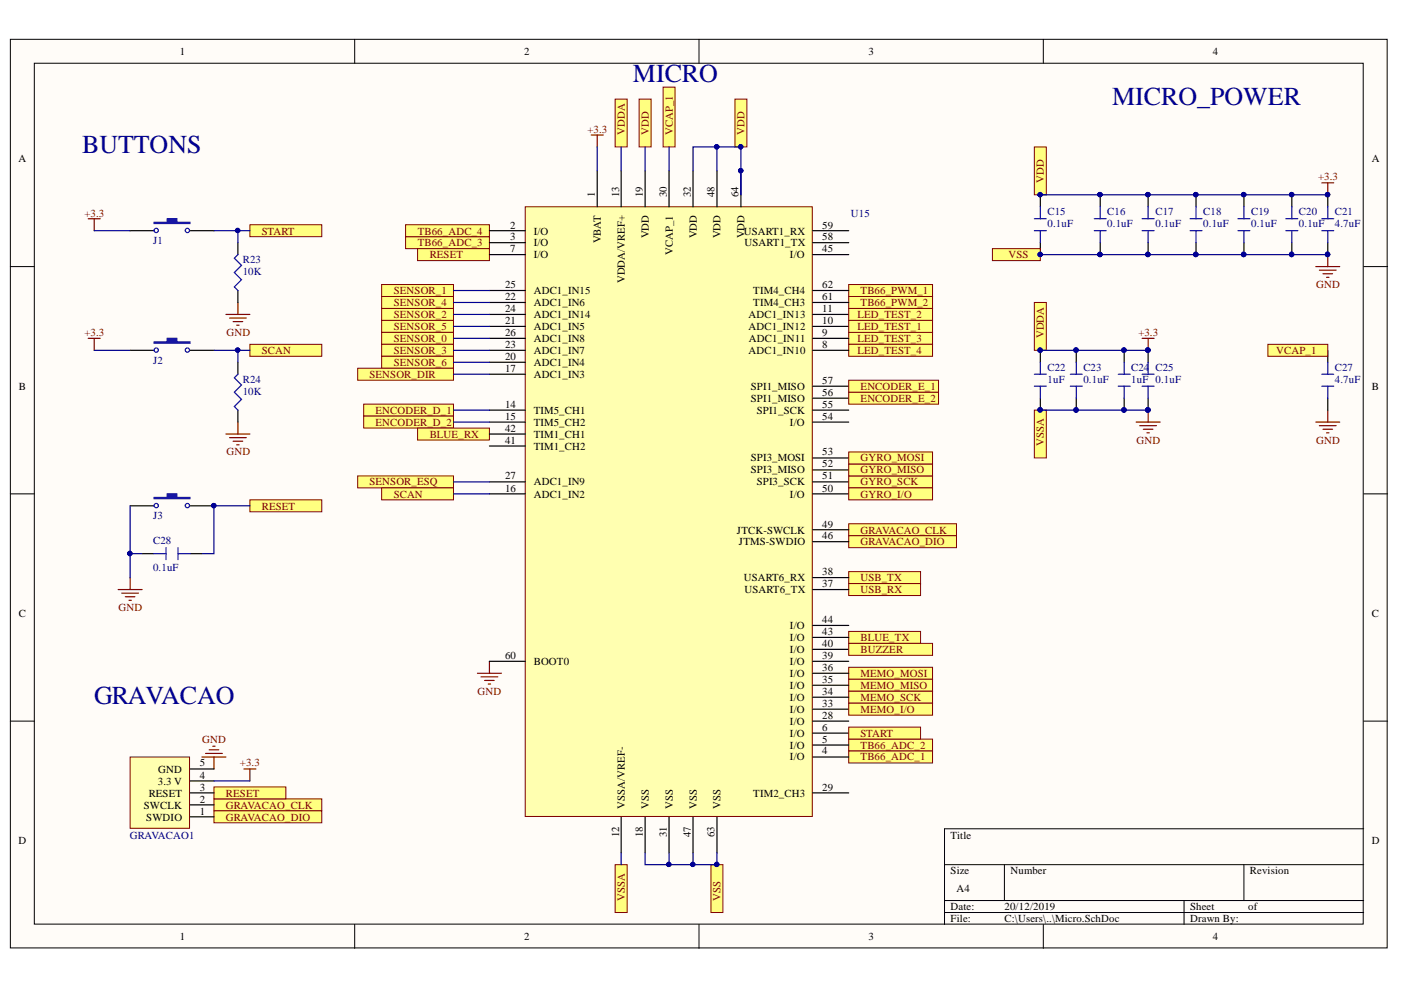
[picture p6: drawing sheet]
<svg xmlns="http://www.w3.org/2000/svg" width="297mm" height="210mm" viewBox="0 0 297 210" stroke-linecap="round" stroke-linejoin="round" font-family="sans-serif">
<defs><g id="words">
<g font-size="5.5" fill="#000080">
<text x="134.2" y="17.3">MICRO</text>
<text x="235.8" y="22.4">MICRO_POWER</text>
<text x="17.4" y="32.5">BUTTONS</text>
<text x="19.9" y="149.2">GRAVACAO</text>
</g>
<g font-size="2.3">
<text x="38.1" y="11.6">1</text>
<text x="111.1" y="11.6">2</text>
<text x="184.1" y="11.6">3</text>
<text x="257.2" y="11.6">4</text>
<text x="3.9" y="34.4">A</text>
<text x="290.9" y="34.4">A</text>
<text x="126.1" y="41.8" transform="rotate(-90 126.1 41.8)">1</text>
<text x="131.2" y="41.8" transform="rotate(-90 131.2 41.8)">13</text>
<text x="136.3" y="41.8" transform="rotate(-90 136.3 41.8)">19</text>
<text x="141.4" y="41.8" transform="rotate(-90 141.4 41.8)">30</text>
<text x="146.5" y="41.8" transform="rotate(-90 146.5 41.8)">32</text>
<text x="151.5" y="41.8" transform="rotate(-90 151.5 41.8)">48</text>
<text x="156.6" y="41.8" transform="rotate(-90 156.6 41.8)">64</text>
<text x="108.2" y="48.5">2</text>
<text x="108.2" y="53.5">7</text>
<text x="108.2" y="51">3</text>
<text x="113.2" y="49.7">I/O</text>
<text x="113.2" y="52.3">I/O</text>
<text x="127.4" y="51.6" transform="rotate(-90 127.4 51.6)">VBAT</text>
<text x="137.6" y="50.6" transform="rotate(-90 137.6 50.6)">VDD</text>
<text x="147.7" y="50.6" transform="rotate(-90 147.7 50.6)">VDD</text>
<text x="152.8" y="50.6" transform="rotate(-90 152.8 50.6)">VDD</text>
<text x="157.7" y="49.7">USART1_RX</text>
<text x="157.9" y="50.6" transform="rotate(-90 157.9 50.6)">VDD</text>
<text x="157.9" y="52.3">USART1_TX</text>
<text x="174.3" y="53.5">45</text>
<text x="174.3" y="51">58</text>
<text x="174.3" y="48.5">59</text>
<text x="113.2" y="54.8">I/O</text>
<text x="142.6" y="54" transform="rotate(-90 142.6 54)">VCAP_1</text>
<text x="167.5" y="54.8">I/O</text>
<text x="107.1" y="61.1">25</text>
<text x="107.1" y="63.6">22</text>
<text x="113.2" y="62.4">ADC1_IN15</text>
<text x="113.2" y="64.9">ADC1_IN6</text>
<text x="132.5" y="60" transform="rotate(-90 132.5 60)">VDDA/VREF+</text>
<text x="159.7" y="62.4">TIM4_CH4</text>
<text x="159.7" y="64.9">TIM4_CH3</text>
<text x="174.3" y="61.1">62</text>
<text x="174.3" y="63.6">61</text>
<text x="107.1" y="66.2">24</text>
<text x="107.1" y="68.7">21</text>
<text x="107.1" y="71.2">26</text>
<text x="113.2" y="67.4">ADC1_IN14</text>
<text x="113.2" y="70">ADC1_IN5</text>
<text x="158.7" y="70">ADC1_IN12</text>
<text x="158.7" y="67.4">ADC1_IN13</text>
<text x="174.3" y="71.2">9</text>
<text x="174.3" y="68.7">10</text>
<text x="174.3" y="66.2">11</text>
<text x="107.1" y="73.8">23</text>
<text x="107.1" y="76.3">20</text>
<text x="113.2" y="72.5">ADC1_IN8</text>
<text x="113.2" y="75">ADC1_IN7</text>
<text x="113.2" y="77.6">ADC1_IN4</text>
<text x="158.7" y="75">ADC1_IN10</text>
<text x="158.8" y="72.5">ADC1_IN11</text>
<text x="174.3" y="73.8">8</text>
<text x="4" y="82.6">B</text>
<text x="107.1" y="78.8">17</text>
<text x="113.2" y="80.1">ADC1_IN3</text>
<text x="159.2" y="82.6">SPI1_MISO</text>
<text x="174.3" y="83.9">56</text>
<text x="174.3" y="81.4">57</text>
<text x="290.9" y="82.6">B</text>
<text x="107.1" y="86.4">14</text>
<text x="107.1" y="89">15</text>
<text x="113.2" y="87.7">TIM5_CH1</text>
<text x="159.2" y="85.2">SPI1_MISO</text>
<text x="160.5" y="87.7">SPI1_SCK</text>
<text x="174.3" y="89">54</text>
<text x="174.3" y="86.4">55</text>
<text x="107.1" y="94">41</text>
<text x="107.1" y="91.5">42</text>
<text x="113.2" y="90.2">TIM5_CH2</text>
<text x="113.2" y="95.3">TIM1_CH2</text>
<text x="113.2" y="92.8">TIM1_CH1</text>
<text x="167.5" y="90.2">I/O</text>
<text x="107.1" y="101.6">27</text>
<text x="159.2" y="100.4">SPI3_MISO</text>
<text x="159.2" y="97.8">SPI3_MOSI</text>
<text x="174.3" y="101.6">51</text>
<text x="174.3" y="99.1">52</text>
<text x="174.3" y="96.6">53</text>
<text x="107.1" y="104.3">16</text>
<text x="113.2" y="102.9">ADC1_IN9</text>
<text x="113.2" y="105.5">ADC1_IN2</text>
<text x="160.5" y="102.9">SPI3_SCK</text>
<text x="167.5" y="105.5">I/O</text>
<text x="174.3" y="104.3">50</text>
<text x="156.3" y="113.1">JTCK-SWCLK</text>
<text x="174.3" y="111.9">49</text>
<text x="156.7" y="115.7">JTMS-SWDIO</text>
<text x="174.3" y="114.4">46</text>
<text x="157.7" y="123.2">USART6_RX</text>
<text x="157.9" y="125.8">USART6_TX</text>
<text x="174.3" y="124.5">37</text>
<text x="174.3" y="122">38</text>
<text x="4" y="130.8">C</text>
<text x="290.9" y="130.8">C</text>
<text x="167.5" y="135.9">I/O</text>
<text x="167.5" y="133.4">I/O</text>
<text x="174.3" y="137.2">40</text>
<text x="174.3" y="134.6">43</text>
<text x="174.3" y="132.1">44</text>
<text x="107.1" y="139.7">60</text>
<text x="113.2" y="141">BOOT0</text>
<text x="167.5" y="143.5">I/O</text>
<text x="167.5" y="141">I/O</text>
<text x="167.5" y="138.4">I/O</text>
<text x="174.3" y="142.2">36</text>
<text x="174.3" y="139.7">39</text>
<text x="167.5" y="148.6">I/O</text>
<text x="167.5" y="146">I/O</text>
<text x="174.3" y="149.8">33</text>
<text x="174.3" y="147.3">34</text>
<text x="174.3" y="144.8">35</text>
<text x="167.5" y="153.6">I/O</text>
<text x="167.5" y="151.1">I/O</text>
<text x="174.3" y="154.9">6</text>
<text x="174.3" y="152.4">28</text>
<text x="167.5" y="161.2">I/O</text>
<text x="167.5" y="158.7">I/O</text>
<text x="167.5" y="156.2">I/O</text>
<text x="174.3" y="160">4</text>
<text x="174.3" y="157.4">5</text>
<text x="33.5" y="166.4">3.3 V</text>
<text x="33.5" y="163.9">GND</text>
<text x="42.3" y="167.7">3</text>
<text x="42.3" y="165.1">4</text>
<text x="42.3" y="162.5">5</text>
<text x="174.3" y="167.7">29</text>
<text x="30.5" y="171.5">SWCLK</text>
<text x="31" y="174">SWDIO</text>
<text x="31.5" y="168.9">RESET</text>
<text x="42.3" y="172.7">1</text>
<text x="42.3" y="170.2">2</text>
<text x="132.5" y="171.5" transform="rotate(-90 132.5 171.5)">VSSA/VREF-</text>
<text x="137.6" y="171.5" transform="rotate(-90 137.6 171.5)">VSS</text>
<text x="142.6" y="171.5" transform="rotate(-90 142.6 171.5)">VSS</text>
<text x="147.7" y="171.5" transform="rotate(-90 147.7 171.5)">VSS</text>
<text x="152.8" y="171.5" transform="rotate(-90 152.8 171.5)">VSS</text>
<text x="159.7" y="168.9">TIM2_CH3</text>
<text x="3.9" y="179">D</text>
<text x="131.2" y="177.5" transform="rotate(-90 131.2 177.5)">12</text>
<text x="136.3" y="177.5" transform="rotate(-90 136.3 177.5)">18</text>
<text x="141.4" y="177.5" transform="rotate(-90 141.4 177.5)">31</text>
<text x="146.5" y="177.5" transform="rotate(-90 146.5 177.5)">47</text>
<text x="151.5" y="177.5" transform="rotate(-90 151.5 177.5)">63</text>
<text x="201.6" y="177.8">Title</text>
<text x="290.9" y="179">D</text>
<text x="201.6" y="185.4">Size</text>
<text x="214.2" y="185.4">Number</text>
<text x="265" y="185.4">Revision</text>
<text x="202.8" y="189.2">A4</text>
<text x="201.6" y="193">Date:</text>
<text x="201.6" y="195.5">File:</text>
<text x="213" y="193">20/12/2019</text>
<text x="213" y="195.5">C:\Users\..\Micro.SchDoc</text>
<text x="252.3" y="193">Sheet</text>
<text x="252.3" y="195.5">Drawn By:</text>
<text x="264.6" y="193">of</text>
<text x="38.1" y="199.3">1</text>
<text x="111.1" y="199.3">2</text>
<text x="184.1" y="199.3">3</text>
<text x="257.2" y="199.3">4</text>
</g>
<g font-size="2.3" fill="#800000">
<text x="124.6" y="28.1">+3.3</text>
<text x="132.5" y="28.6" transform="rotate(-90 132.5 28.6)">VDDA</text>
<text x="137.6" y="28.6" transform="rotate(-90 137.6 28.6)">VDD</text>
<text x="142.6" y="28.6" transform="rotate(-90 142.6 28.6)">VCAP_1</text>
<text x="157.9" y="28.6" transform="rotate(-90 157.9 28.6)">VDD</text>
<text x="221.3" y="38.7" transform="rotate(-90 221.3 38.7)">VDD</text>
<text x="279.5" y="38.2">+3.3</text>
<text x="17.9" y="45.9">+3.3</text>
<text x="55.5" y="49.7">START</text>
<text x="88.6" y="52.3">TB66_ADC_3</text>
<text x="88.6" y="49.7">TB66_ADC_4</text>
<text x="91.1" y="54.8">RESET</text>
<text x="213.8" y="54.8">VSS</text>
<text x="83.5" y="62.4">SENSOR_1</text>
<text x="83.5" y="64.9">SENSOR_4</text>
<text x="182.5" y="64.9">TB66_PWM_2</text>
<text x="182.5" y="62.4">TB66_PWM_1</text>
<text x="279" y="61.1">GND</text>
<text x="17.9" y="71.2">+3.3</text>
<text x="48" y="71.2">GND</text>
<text x="83.5" y="67.4">SENSOR_2</text>
<text x="83.5" y="70">SENSOR_5</text>
<text x="181.8" y="67.4">LED_TEST_2</text>
<text x="181.8" y="70">LED_TEST_1</text>
<text x="221.3" y="71.8" transform="rotate(-90 221.3 71.8)">VDDA</text>
<text x="241.4" y="71.2">+3.3</text>
<text x="55.5" y="75">SCAN</text>
<text x="83.5" y="72.5">SENSOR_0</text>
<text x="83.5" y="75">SENSOR_3</text>
<text x="83.5" y="77.6">SENSOR_6</text>
<text x="181.8" y="72.5">LED_TEST_3</text>
<text x="181.8" y="75">LED_TEST_4</text>
<text x="270.6" y="75">VCAP_1</text>
<text x="78.3" y="80.1">SENSOR_DIR</text>
<text x="182.5" y="82.6">ENCODER_E_1</text>
<text x="79.6" y="87.7">ENCODER_D_1</text>
<text x="182.5" y="85.2">ENCODER_E_2</text>
<text x="79.6" y="90.2">ENCODER_D_2</text>
<text x="91.1" y="92.8">BLUE_RX</text>
<text x="221.3" y="94.5" transform="rotate(-90 221.3 94.5)">VSSA</text>
<text x="240.9" y="94">GND</text>
<text x="279" y="94">GND</text>
<text x="48" y="96.6">GND</text>
<text x="182.5" y="100.4">GYRO_MISO</text>
<text x="182.5" y="97.8">GYRO_MOSI</text>
<text x="78.3" y="102.9">SENSOR_ESQ</text>
<text x="83.5" y="105.5">SCAN</text>
<text x="182.5" y="102.9">GYRO_SCK</text>
<text x="182.5" y="105.5">GYRO_I/O</text>
<text x="55.5" y="108.1">RESET</text>
<text x="182.5" y="113.1">GRAVACAO_CLK</text>
<text x="182.5" y="115.7">GRAVACAO_DIO</text>
<text x="182.5" y="123.2">USB_TX</text>
<text x="182.5" y="125.8">USB_RX</text>
<text x="25.1" y="129.6">GND</text>
<text x="182.5" y="135.9">BLUE_TX</text>
<text x="182.5" y="143.5">MEMO_MOSI</text>
<text x="182.5" y="138.4">BUZZER</text>
<text x="101.2" y="147.3">GND</text>
<text x="182.5" y="146">MEMO_MISO</text>
<text x="182.5" y="148.6">MEMO_SCK</text>
<text x="182.5" y="151.1">MEMO_I/O</text>
<text x="42.8" y="157.4">GND</text>
<text x="182.5" y="158.7">TB66_ADC_2</text>
<text x="182.5" y="161.2">TB66_ADC_1</text>
<text x="182.5" y="156.2">START</text>
<text x="50.9" y="162.5">+3.3</text>
<text x="47.9" y="171.5">GRAVACAO_CLK</text>
<text x="47.9" y="174">GRAVACAO_DIO</text>
<text x="47.9" y="168.9">RESET</text>
<text x="132.5" y="191" transform="rotate(-90 132.5 191)">VSSA</text>
<text x="152.8" y="191" transform="rotate(-90 152.8 191)">VSS</text>
</g>
<g font-size="2.3" fill="#000080">
<text x="180.4" y="45.9">U15</text>
<text x="222.1" y="45.7">C15</text>
<text x="234.8" y="45.7">C16</text>
<text x="245" y="45.7">C17</text>
<text x="255.1" y="45.7">C18</text>
<text x="265.3" y="45.7">C19</text>
<text x="275.4" y="45.7">C20</text>
<text x="283" y="45.7">C21</text>
<text x="32.5" y="51.7">J1</text>
<text x="222.1" y="48.2">0.1uF</text>
<text x="234.8" y="48.2">0.1uF</text>
<text x="245" y="48.2">0.1uF</text>
<text x="255.1" y="48.2">0.1uF</text>
<text x="265.3" y="48.2">0.1uF</text>
<text x="275.4" y="48.2">0.1uF</text>
<text x="283" y="48.2">4.7uF</text>
<text x="51.5" y="55.8">R23</text>
<text x="51.5" y="58.3">10K</text>
<text x="32.5" y="77.1">J2</text>
<text x="51.5" y="81.1">R24</text>
<text x="51.5" y="83.7">10K</text>
<text x="222.1" y="78.6">C22</text>
<text x="222.1" y="81.1">1uF</text>
<text x="229.7" y="78.6">C23</text>
<text x="229.7" y="81.1">0.1uF</text>
<text x="239.8" y="78.6">C24</text>
<text x="239.8" y="81.1">1uF 0.1uF</text>
<text x="245" y="78.6">C25</text>
<text x="283" y="78.6">C27</text>
<text x="283" y="81.1">4.7uF</text>
<text x="32.5" y="110.1">J3</text>
<text x="32.5" y="115.4">C28</text>
<text x="32.5" y="121">0.1uF</text>
<text x="27.5" y="177.8">GRAVACAO1</text>
</g>
</g></defs>
<g fill="#fffcf8" stroke="#000" stroke-width=".21">
<path d="M2.2 8.3h291.9v192.7h-291.9z"/>
<path d="M7.3 13.4h281.7v182.5h-281.7z"/>
</g>
<g fill="none" stroke="#000" stroke-width=".21">
<path d="M75.2 8.3v5.1M148.2 8.3v5.1M221.2 8.3v5.1M2.2 56.5h5.1M289.1 56.5h5.1M2.2 104.7h5.1M289.1 104.7h5.1M2.2 152.9h5.1M289.1 152.9h5.1M289.1 175.7h-88.8v20.3M75.2 196v5.1M148.2 196v5.1"/>
<path d="M200.3 183.3h88.8M200.3 190.9h88.8M200.3 193.5h88.8M213 183.3v7.6M221.2 196v5.1M251 190.9v5.1M263.7 183.3v7.6"/>
</g>
<g fill="#ffff80" stroke="#800000" stroke-width=".21">
<path d="M80.9 60.3h15.2v2.6h-15.2z" fill-rule="evenodd"/>
<path d="M80.9 62.9h15.2v2.5h-15.2z" fill-rule="evenodd"/>
<path d="M80.9 65.4h15.2v2.5h-15.2z" fill-rule="evenodd"/>
<path d="M80.9 67.9h15.2v2.6h-15.2z" fill-rule="evenodd"/>
<path d="M80.9 70.5h15.2v2.5h-15.2z" fill-rule="evenodd"/>
<path d="M80.9 73h15.2v2.5h-15.2z" fill-rule="evenodd"/>
<path d="M179.9 70.5h17.8v2.5h-17.8z" fill-rule="evenodd"/>
<path d="M179.9 73h17.8v2.5h-17.8z" fill-rule="evenodd"/>
</g>
<g fill="none" stroke="#800000" stroke-width=".25">
<path d="M280.2 38.8h2.6M281.5 38.8v2.5M279 56.5h5.1M279.7 57.3h3.6M280.5 58h2M281.3 58.8h.5M281.5 54v2.5M242.2 71.7h2.5M243.4 71.7v2.6M240.9 89.5h5.1M241.6 90.3h3.6M242.4 91h2"/>
<path d="M243.2 91.8h.5M243.4 87v2.5M279 89.5h5.1M279.7 90.3h3.6M280.5 91h2M281.3 91.8h.5M281.5 87v2.5"/>
</g>
<g fill="#000080" stroke="#000080" stroke-width=".21">
<circle cx="281.5" cy="41.3" r=".46"/>
<circle cx="243.4" cy="74.2" r=".46"/>
<circle cx="243.4" cy="86.9" r=".47"/>
<circle cx="281.5" cy="53.9" r=".46"/>
</g>
<g fill="#ffff80" stroke="#800000" stroke-width=".21">
<path d="M179.9 156.7h17.8v2.5h-17.8z" fill-rule="evenodd"/>
<path d="M179.9 159.2h17.8v2.6h-17.8z" fill-rule="evenodd"/>
<path d="M86 50.2h17.8v2.5h-17.8z" fill-rule="evenodd"/>
<path d="M86 47.6h17.8v2.6h-17.8z" fill-rule="evenodd"/>
<path d="M179.9 62.9h17.8v2.5h-17.8z" fill-rule="evenodd"/>
<path d="M179.9 60.3h17.8v2.6h-17.8z" fill-rule="evenodd"/>
<path d="M77.1 85.7h19v2.5h-19z" fill-rule="evenodd"/>
<path d="M77.1 88.2h19v2.6h-19z" fill-rule="evenodd"/>
<path d="M179.9 121.2h15.3v2.5h-15.3z" fill-rule="evenodd"/>
<path d="M179.9 123.7h15.3v2.6h-15.3z" fill-rule="evenodd"/>
<path d="M88.5 90.8h15.3v2.5h-15.3z" fill-rule="evenodd"/>
<path d="M179.9 133.9h15.3v2.5h-15.3z" fill-rule="evenodd"/>
<path d="M179.9 111h22.9v2.6h-22.9z" fill-rule="evenodd"/>
<path d="M179.9 113.6h22.9v2.5h-22.9z" fill-rule="evenodd"/>
<path d="M179.9 141.5h17.8v2.5h-17.8z" fill-rule="evenodd"/>
<path d="M179.9 144h17.8v2.6h-17.8z" fill-rule="evenodd"/>
<path d="M179.9 146.6h17.8v2.5h-17.8z" fill-rule="evenodd"/>
<path d="M53 47.6h15.2v2.6h-15.2z" fill-rule="evenodd"/>
<path d="M53 73h15.2v2.5h-15.2z" fill-rule="evenodd"/>
<path d="M53 106h15.2v2.5h-15.2z" fill-rule="evenodd"/>
<path d="M88.5 52.7h15.3v2.6h-15.3z" fill-rule="evenodd"/>
</g>
<g fill="none" stroke="#800000" stroke-width=".25">
<path d="M25.1 125h5M25.8 125.8h3.6M26.6 126.5h2M27.3 127.3h.5M27.6 122.5v2.5M43.6 159.7h3.5M44.3 159h2.1M45.1 158.2h.5M101.2 142.8h5.1M102 143.5h3.5M102.8 144.3h2M103.5 145h.5"/>
<path d="M103.8 140.2v2.6M42.8 160.5h5.1M45.4 160.5v2.5M51.7 163h2.6M53 163v2.6"/>
</g>
<g fill="#ffff80" stroke="#800000" stroke-width=".21">
<path d="M45.4 169.4h22.8v2.5h-22.8z" fill-rule="evenodd"/>
<path d="M45.4 171.9h22.8v2.6h-22.8z" fill-rule="evenodd"/>
<path d="M45.4 166.8h15.2v2.6h-15.2z" fill-rule="evenodd"/>
</g>
<g fill="none" stroke="#800000" stroke-width=".25">
<path d="M18.7 46.4h2.5M20 46.4v2.5M18.7 71.7h2.5M20 71.7v2.6M47.9 66.7h5.1M48.7 67.4h3.5M49.4 68.2h2.1M50.2 68.9h.5M50.4 64.1v2.6M47.9 92h5.1M48.7 92.8h3.5M49.4 93.6h2.1"/>
<path d="M50.2 94.3h.5M50.4 89.5v2.5"/>
</g>
<path d="M111.4 43.8h60.8v129.3h-60.8z" fill="#ffffb0" stroke="#800000" stroke-width=".21"/>
<g fill="none" stroke="#000" stroke-width=".25">
<path d="M126.6 36.2v7.6M131.7 36.2v7.6M136.8 36.2v7.6M141.9 36.2v7.6M146.9 36.2v7.6M152 36.2v7.6M157.1 36.2v7.6M50.4 51.5v2.5M103.8 48.9h7.6M103.8 54h7.6M103.8 51.5h7.6M172.3 48.9h7.6"/>
<path d="M172.3 54h7.6M172.3 51.5h7.6M50.4 61.6v2.5M50.4 76.8v2.5M103.8 74.3h7.6M103.8 71.7h7.6M103.8 69.2h7.6M103.8 66.7h7.6M103.8 61.6h7.6M103.8 64.1h7.6M103.8 76.8h7.6M103.8 79.3h7.6"/>
<path d="M172.3 74.3h7.6M172.3 71.7h7.6M172.3 69.2h7.6M172.3 66.7h7.6M172.3 61.6h7.6M172.3 64.1h7.6M50.4 87v2.5M103.8 87h7.6M103.8 89.5h7.6M103.8 94.6h7.6M103.8 92h7.6M172.3 87h7.6"/>
<path d="M172.3 89.5h7.6M172.3 99.6h7.6M172.3 97.1h7.6M172.3 84.4h7.6M172.3 81.9h7.6M30.1 117.4h2.6M40.3 117.4h2.5M103.8 102.2h7.6M103.8 104.7h7.6M172.3 102.2h7.6M172.3 104.7h7.6M172.3 114.9h7.6"/>
<path d="M172.3 112.3h7.6M172.3 125h7.6M172.3 122.5h7.6M172.3 137.7h7.6M172.3 135.1h7.6M172.3 132.6h7.6M103.8 140.2h7.6M172.3 158h7.6M172.3 155.4h7.6M172.3 152.9h7.6M172.3 150.4h7.6M172.3 147.8h7.6"/>
<path d="M172.3 145.3h7.6M172.3 142.8h7.6M172.3 140.2h7.6M131.7 173.2v7.6M136.8 173.2v7.6M141.9 173.2v7.6M146.9 173.2v7.6M152 173.2v7.6M172.3 160.5h7.6M172.3 168.1h7.6"/>
</g>
<circle cx="157" cy="36.2" r=".46" fill="#000080" stroke="#000080" stroke-width=".21"/>
<path d="M50.4 54l-.7 .7 1.5 1.6-1.5 1.5 1.5 1.5-1.5 1.5 .7 .8M50.4 79.3l-.7 .8 1.5 1.5-1.5 1.6 1.5 1.5-1.5 1.5 .7 .8M32.7 117.4h2.5M35.2 116.1v2.6M37.7 117.4h2.6M37.7 116.1v2.6" fill="none" stroke="#00f" stroke-width=".25"/>
<path d="M27.6 160.5h12.6v15.1h-12.6z" fill="#ffffb0" stroke="#800000" stroke-width=".21"/>
<g fill="none" stroke="#000" stroke-width=".25">
<path d="M27.6 48.9h5.1M40.3 48.9h5.1M220.6 41.3v2.5M220.6 51.5v2.5M233.3 41.3v2.5M233.3 51.5v2.5M243.4 41.3v2.5M243.4 51.5v2.5M253.6 41.3v2.5M253.6 51.5v2.5M263.7 41.3v2.5M263.7 51.5v2.5"/>
<path d="M273.9 41.3v2.5M273.9 51.5v2.5M281.5 41.3v2.5M281.5 51.5v2.5M220.6 74.3v2.5M228.2 74.3v2.5M243.4 74.3v2.5M281.5 74.3v2.5M220.6 84.4v2.6M228.2 84.4v2.6M243.4 84.4v2.6M281.5 84.4v2.6"/>
<path d="M40.3 173.2h5.1M40.3 170.6h5.1M40.3 168.1h5.1M40.3 165.6h5.1M40.3 163h5.1"/>
</g>
<g fill="#000080" stroke="#000080" stroke-width=".21">
<circle cx="273.8" cy="53.9" r=".46"/>
<circle cx="273.8" cy="41.3" r=".46"/>
<circle cx="220.5" cy="86.9" r=".46"/>
<circle cx="220.5" cy="74.2" r=".46"/>
<circle cx="281.5" cy="53.9" r=".46"/>
<circle cx="281.5" cy="41.3" r=".46"/>
<circle cx="263.7" cy="53.9" r=".47"/>
<circle cx="263.7" cy="41.3" r=".46"/>
<circle cx="253.5" cy="53.9" r=".47"/>
<circle cx="253.5" cy="41.3" r=".46"/>
<circle cx="243.4" cy="53.9" r=".47"/>
<circle cx="243.4" cy="41.3" r=".46"/>
<circle cx="233.2" cy="53.9" r=".47"/>
<circle cx="233.2" cy="41.3" r=".46"/>
<circle cx="220.5" cy="53.9" r=".46"/>
<circle cx="220.5" cy="41.3" r=".46"/>
<circle cx="243.4" cy="86.9" r=".47"/>
<circle cx="243.4" cy="74.2" r=".46"/>
<circle cx="228.1" cy="86.9" r=".46"/>
<circle cx="228.1" cy="74.2" r=".46"/>
</g>
<g fill="none" stroke="#00f" stroke-width=".25">
<path d="M219.3 48.9h2.5M219.3 46.4h2.5M220.6 43.8v2.6M220.6 48.9v2.6M232 48.9h2.5M232 46.4h2.5M233.3 43.8v2.6M233.3 48.9v2.6M242.2 48.9h2.5M242.2 46.4h2.5M243.4 43.8v2.6M243.4 48.9v2.6"/>
<path d="M252.3 48.9h2.5M252.3 46.4h2.5M253.6 43.8v2.6M253.6 48.9v2.6M262.5 48.9h2.5M262.5 46.4h2.5M263.7 43.8v2.6M263.7 48.9v2.6M272.6 48.9h2.6M272.6 46.4h2.6M273.9 43.8v2.6M273.9 48.9v2.6"/>
<path d="M280.2 48.9h2.6M280.2 46.4h2.6M281.5 43.8v2.6M281.5 48.9v2.6M219.3 79.3h2.5M220.6 76.8v2.5M226.9 79.3h2.6M228.2 76.8v2.5M242.2 79.3h2.5M243.4 76.8v2.5M280.2 79.3h2.6M281.5 76.8v2.5"/>
<path d="M219.3 81.9h2.5M220.6 81.9v2.5M226.9 81.9h2.6M228.2 81.9v2.5M242.2 81.9h2.5M243.4 81.9v2.5M280.2 81.9h2.6M281.5 81.9v2.5"/>
</g>
<path d="M32.7 47.1h2.8v-.7h2v.7h2.8v.3h-7.6z" fill-rule="evenodd" fill="#00f"/>
<g fill="none" stroke="#00f" stroke-width=".25">
<path d="M32.7 47.1h2.8v-.7h2v.7h2.8v.3h-7.6z"/>
<circle cx="33.1" cy="48.9" r=".46"/>
<circle cx="39.7" cy="48.9" r=".46"/>
</g>
<path d="M27.6 74.3h5.1M40.3 74.3h5.1" fill="none" stroke="#000" stroke-width=".25"/>
<path d="M32.7 72.5h2.8v-.8h2v.8h2.8v.3h-7.6z" fill-rule="evenodd" fill="#00f"/>
<g fill="none" stroke="#00f" stroke-width=".25">
<path d="M32.7 72.5h2.8v-.8h2v.8h2.8v.3h-7.6z"/>
<circle cx="33.1" cy="74.2" r=".46"/>
<circle cx="39.7" cy="74.2" r=".46"/>
</g>
<path d="M27.6 107.2h5.1M40.3 107.2h5.1" fill="none" stroke="#000" stroke-width=".25"/>
<circle cx="45.3" cy="107.2" r=".46" fill="#000080" stroke="#000080" stroke-width=".21"/>
<path d="M32.7 105.5h2.8v-.8h2v.8h2.8v.2h-7.6z" fill-rule="evenodd" fill="#00f"/>
<g fill="none" stroke="#00f" stroke-width=".25">
<path d="M32.7 105.5h2.8v-.8h2v.8h2.8v.2h-7.6z"/>
<circle cx="33.1" cy="107.2" r=".46"/>
<circle cx="39.7" cy="107.2" r=".46"/>
</g>
<circle cx="45.3" cy="107.2" r=".46" fill="#000080" stroke="#000080" stroke-width=".21"/>
<g fill="#ffff80" stroke="#800000" stroke-width=".21">
<path d="M179.9 149.1h17.8v2.5h-17.8z" fill-rule="evenodd"/>
<path d="M179.9 136.4h17.8v2.5h-17.8z" fill-rule="evenodd"/>
<path d="M80.9 75.5h15.2v2.6h-15.2z" fill-rule="evenodd"/>
<path d="M75.8 100.9h20.3v2.5h-20.3z" fill-rule="evenodd"/>
<path d="M75.8 78.1h20.3v2.5h-20.3z" fill-rule="evenodd"/>
<path d="M179.9 100.9h17.8v2.5h-17.8z" fill-rule="evenodd"/>
<path d="M179.9 98.4h17.8v2.5h-17.8z" fill-rule="evenodd"/>
<path d="M179.9 95.8h17.8v2.6h-17.8z" fill-rule="evenodd"/>
<path d="M179.9 103.4h17.8v2.6h-17.8z" fill-rule="evenodd"/>
<path d="M80.9 103.4h15.2v2.6h-15.2z" fill-rule="evenodd"/>
<path d="M179.9 154.2h15.3v2.5h-15.3z" fill-rule="evenodd"/>
<path d="M140.6 18.5h2.5v12.7h-2.5z" fill-rule="evenodd"/>
<path d="M268.8 73h12.7v2.5h-12.7z" fill-rule="evenodd"/>
</g>
<path d="M125.3 28.6h2.6M126.6 28.6v2.6" fill="none" stroke="#800000" stroke-width=".25"/>
<path d="M155.8 21h2.6v10.2h-2.6z" fill-rule="evenodd" fill="#ffff80" stroke="#800000" stroke-width=".21"/>
<circle cx="157" cy="31.1" r=".46" fill="#000080" stroke="#000080" stroke-width=".21"/>
<path d="M219.3 31.2h2.5v10.1h-2.5z" fill-rule="evenodd" fill="#ffff80" stroke="#800000" stroke-width=".21"/>
<circle cx="220.5" cy="41.3" r=".46" fill="#000080" stroke="#000080" stroke-width=".21"/>
<g fill="#ffff80" stroke="#800000" stroke-width=".21">
<path d="M135.5 21h2.5v10.2h-2.5z" fill-rule="evenodd"/>
<path d="M130.4 21h2.6v10.2h-2.6z" fill-rule="evenodd"/>
<path d="M219.3 64.1h2.5v10.2h-2.5z" fill-rule="evenodd"/>
</g>
<g fill="#000080" stroke="#000080" stroke-width=".21">
<circle cx="220.5" cy="74.2" r=".46"/>
<circle cx="238.3" cy="86.9" r=".46"/>
<circle cx="238.3" cy="74.2" r=".46"/>
</g>
<path d="M238.3 74.3v2.5M238.3 84.4v2.6" fill="none" stroke="#000" stroke-width=".25"/>
<path d="M237.1 79.3h2.5M238.3 76.8v2.5M237.1 81.9h2.5M238.3 81.9v2.5" fill="none" stroke="#00f" stroke-width=".25"/>
<path d="M150.7 183.3h2.6v10.2h-2.6z" fill-rule="evenodd" fill="#ffff80" stroke="#800000" stroke-width=".21"/>
<circle cx="152" cy="183.3" r=".46" fill="#000080" stroke="#000080" stroke-width=".21"/>
<path d="M210.4 52.7h10.2v2.6h-10.2z" fill-rule="evenodd" fill="#ffff80" stroke="#800000" stroke-width=".21"/>
<circle cx="220.5" cy="53.9" r=".46" fill="#000080" stroke="#000080" stroke-width=".21"/>
<path d="M219.3 87h2.5v10.1h-2.5z" fill-rule="evenodd" fill="#ffff80" stroke="#800000" stroke-width=".21"/>
<circle cx="220.5" cy="86.9" r=".46" fill="#000080" stroke="#000080" stroke-width=".21"/>
<g fill="#ffff80" stroke="#800000" stroke-width=".21">
<path d="M130.4 183.3h2.6v10.2h-2.6z" fill-rule="evenodd"/>
<path d="M179.9 83.2h19.1v2.5h-19.1z" fill-rule="evenodd"/>
<path d="M179.9 80.6h19.1v2.6h-19.1z" fill-rule="evenodd"/>
<path d="M179.9 65.4h17.8v2.5h-17.8z" fill-rule="evenodd"/>
<path d="M179.9 67.9h17.8v2.6h-17.8z" fill-rule="evenodd"/>
</g>
<g fill="none" stroke="#000080" stroke-width=".25">
<path d="M126.6 31.2v5M131.7 31.2v5M136.8 31.2v5M141.9 31.2v5M146.9 36.2v-5h5.1v5M152 31.2h5.1v10.1M20 48.9h7.6M45.4 48.9h7.6M50.4 48.9v2.6M220.6 54h60.9M220.6 41.3h60.9M20 74.3h7.6"/>
<path d="M45.4 74.3h7.6M50.4 74.3v2.5M96.1 74.3h7.7M96.1 61.6h7.7M96.1 64.1h7.7M96.1 66.7h7.7M96.1 69.2h7.7M96.1 71.7h7.7M96.1 76.8h7.7M96.1 79.3h7.7M220.6 74.3h22.8M96.1 87h7.7"/>
<path d="M96.1 89.5h7.7M220.6 87h22.8M27.6 107.2v15.3M27.6 117.4h2.5M53 107.2h-7.6v10.2h-2.6M96.1 102.2h7.7M96.1 104.7h7.7M45.4 165.6h7.6M131.7 180.8v2.5M136.8 180.8v2.5h5.1v-2.5M146.9 180.8v2.5h-5M152 180.8v2.5h-5.1"/>
</g>
<g fill="#000080" stroke="#000080" stroke-width=".21">
<circle cx="220.5" cy="53.9" r=".46"/>
<circle cx="233.2" cy="53.9" r=".47"/>
<circle cx="243.4" cy="53.9" r=".47"/>
<circle cx="253.5" cy="53.9" r=".47"/>
<circle cx="263.7" cy="53.9" r=".47"/>
<circle cx="273.8" cy="53.9" r=".46"/>
<circle cx="281.5" cy="53.9" r=".46"/>
<circle cx="220.5" cy="74.2" r=".46"/>
<circle cx="228.1" cy="74.2" r=".46"/>
<circle cx="238.3" cy="74.2" r=".46"/>
<circle cx="243.4" cy="74.2" r=".46"/>
<circle cx="220.5" cy="86.9" r=".46"/>
<circle cx="228.1" cy="86.9" r=".46"/>
<circle cx="238.3" cy="86.9" r=".46"/>
<circle cx="243.4" cy="86.9" r=".47"/>
<circle cx="141.8" cy="183.3" r=".46"/>
<circle cx="146.9" cy="183.3" r=".46"/>
<circle cx="152" cy="183.3" r=".46"/>
<circle cx="50.4" cy="74.2" r=".46"/>
<circle cx="45.3" cy="107.2" r=".46"/>
<circle cx="27.5" cy="117.4" r=".47"/>
<circle cx="50.4" cy="48.9" r=".46"/>
<circle cx="151.9" cy="31.1" r=".47"/>
<circle cx="157" cy="36.2" r=".46"/>
<circle cx="157" cy="31.1" r=".46"/>
<circle cx="281.5" cy="41.3" r=".46"/>
<circle cx="273.8" cy="41.3" r=".46"/>
<circle cx="263.7" cy="41.3" r=".46"/>
<circle cx="253.5" cy="41.3" r=".46"/>
<circle cx="243.4" cy="41.3" r=".46"/>
<circle cx="233.2" cy="41.3" r=".46"/>
<circle cx="220.5" cy="41.3" r=".46"/>
</g>
<use href="#words"/>
</svg>
